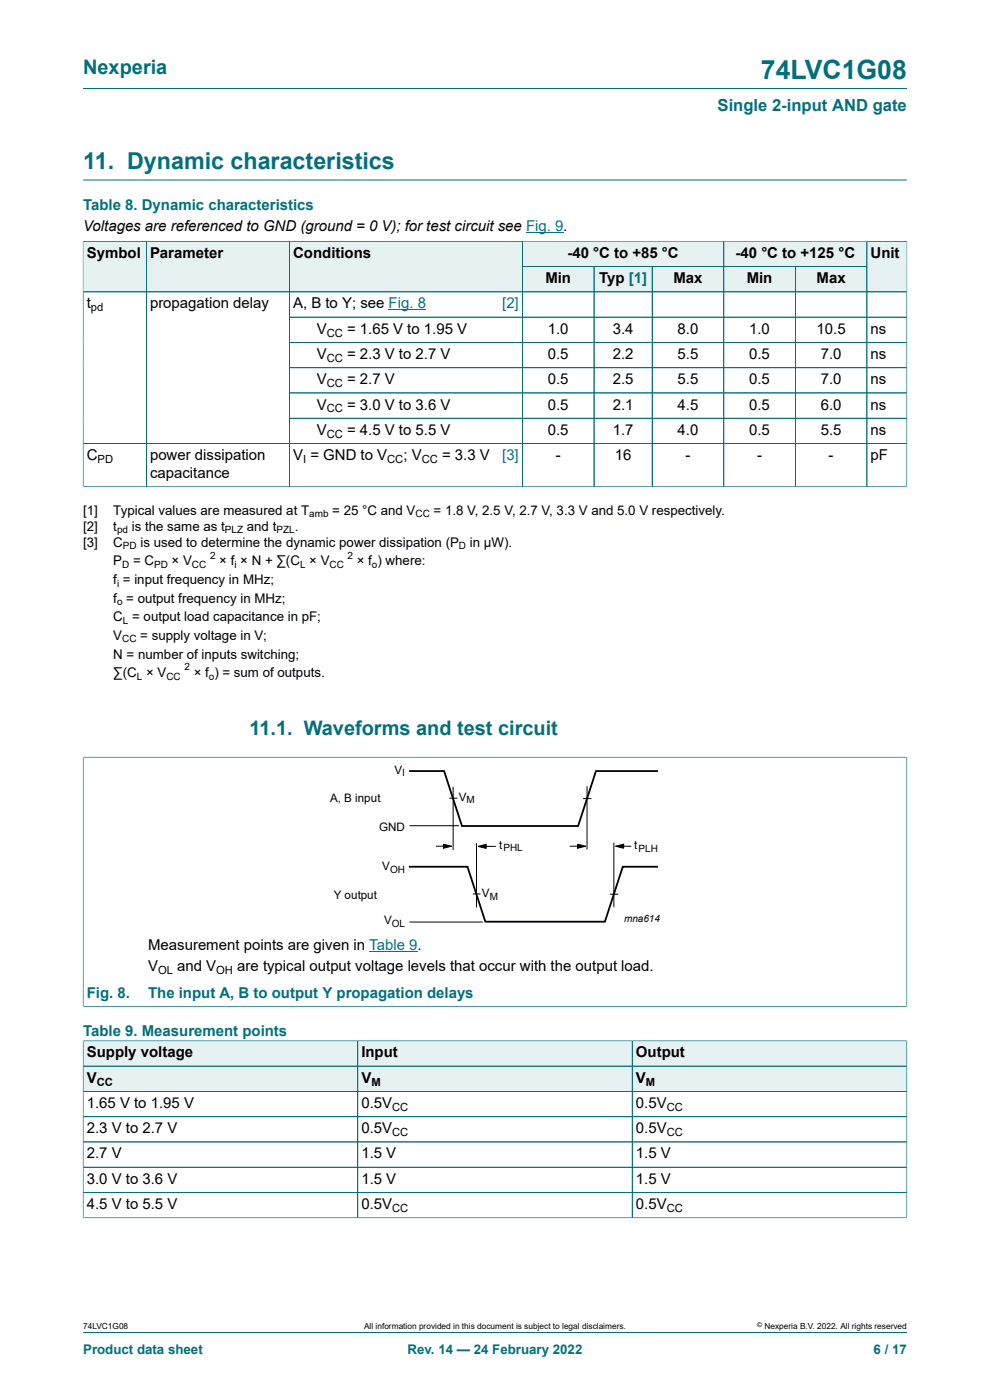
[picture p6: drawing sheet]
<svg xmlns="http://www.w3.org/2000/svg" width="210mm" height="297mm" viewBox="0 0 210 297" stroke-linecap="round" stroke-linejoin="round" font-family="sans-serif">
<defs><g id="words">
<text font-size="5.6" fill="#036f7b" x="161.4" y="16.8">74LVC1G08</text>
<text font-size="4.9" fill="#036f7b" x="17.6" y="35.9">11. Dynamic characteristics</text>
<g font-size="4.2" fill="#036f7b">
<text x="17.6" y="15.6">Nexperia</text>
<text x="52.9" y="156">11.1. Waveforms and test circuit</text>
</g>
<text font-size="3.5" fill="#036f7b" x="152.2" y="23.7">Single 2-input AND gate</text>
<g font-size="3.2" fill="#036f7b">
<text x="17.6" y="44.5">Table 8. Dynamic characteristics</text>
<text x="18.4" y="211.6">Fig. 8.</text>
<text x="31.4" y="211.6">The input A, B to output Y propagation delays</text>
<text x="17.6" y="219.7">Table 9. Measurement points</text>
</g>
<g font-size="3.2">
<text x="17.6" y="49.1">Voltages are referenced to GND (ground = 0 V); for test circuit see Fig. 9.</text>
<text x="18.4" y="54.7">Symbol</text>
<text x="31.8" y="54.7">Parameter</text>
<text x="62.2" y="54.7">Conditions</text>
<text x="120.4" y="54.7">-40 °C to +85 °C</text>
<text x="156" y="54.7">-40 °C to +125 °C</text>
<text x="184.7" y="54.7">Unit</text>
<text x="18.4" y="65.4">t</text>
<text x="31.8" y="65.4">propagation delay</text>
<text x="62.2" y="65.4">A, B to Y; see Fig. 8</text>
<text x="115.7" y="60.1">Min</text>
<text x="127.1" y="60.1">Typ [1]</text>
<text x="142.9" y="60.1">Max</text>
<text x="158.4" y="60.1">Min</text>
<text x="173.2" y="60.1">Max</text>
<text x="67.2" y="70.8">V</text>
<text x="73.6" y="70.8">= 1.65 V to 1.95 V</text>
<text x="116.2" y="70.8">1.0</text>
<text x="130" y="70.8">3.4</text>
<text x="143.7" y="70.8">8.0</text>
<text x="158.9" y="70.8">1.0</text>
<text x="173.2" y="70.8">10.5</text>
<text x="184.7" y="70.8">ns</text>
<text x="67.2" y="76.1">V</text>
<text x="73.6" y="76.1">= 2.3 V to 2.7 V</text>
<text x="116.2" y="76.1">0.5</text>
<text x="130" y="76.1">2.2</text>
<text x="143.7" y="76.1">5.5</text>
<text x="158.9" y="76.1">0.5</text>
<text x="174.1" y="76.1">7.0</text>
<text x="184.7" y="76.1">ns</text>
<text x="67.2" y="81.5">V</text>
<text x="73.6" y="81.5">= 2.7 V</text>
<text x="116.2" y="81.5">0.5</text>
<text x="130" y="81.5">2.5</text>
<text x="143.7" y="81.5">5.5</text>
<text x="158.9" y="81.5">0.5</text>
<text x="174.1" y="81.5">7.0</text>
<text x="184.7" y="81.5">ns</text>
<text x="67.2" y="86.9">V</text>
<text x="73.6" y="86.9">= 3.0 V to 3.6 V</text>
<text x="116.2" y="86.9">0.5</text>
<text x="130" y="86.9">2.1</text>
<text x="143.7" y="86.9">4.5</text>
<text x="158.9" y="86.9">0.5</text>
<text x="174.1" y="86.9">6.0</text>
<text x="184.7" y="86.9">ns</text>
<text x="67.2" y="92.2">V</text>
<text x="73.6" y="92.2">= 4.5 V to 5.5 V</text>
<text x="116.2" y="92.2">0.5</text>
<text x="130" y="92.2">1.7</text>
<text x="143.7" y="92.2">4.0</text>
<text x="158.9" y="92.2">0.5</text>
<text x="174.1" y="92.2">5.5</text>
<text x="184.7" y="92.2">ns</text>
<text x="18.4" y="97.6">C</text>
<text x="31.8" y="97.6">power dissipation</text>
<text x="31.8" y="101.4">capacitance</text>
<text x="62.2" y="97.6">V = GND to V</text>
<text x="85.6" y="97.6">; V</text>
<text x="93.8" y="97.6">= 3.3 V</text>
<text x="117.9" y="97.6">-</text>
<text x="130.4" y="97.6">16</text>
<text x="145.4" y="97.6">-</text>
<text x="160.6" y="97.6">-</text>
<text x="175.8" y="97.6">-</text>
<text x="184.7" y="97.6">pF</text>
<text x="31.4" y="201.6">Measurement points are given in Table 9.</text>
<text x="31.4" y="206">V</text>
<text x="37.6" y="206">and V</text>
<text x="50.3" y="206">are typical output voltage levels that occur with the output load.</text>
<text x="18.4" y="224.3">Supply voltage</text>
<text x="76.7" y="224.3">Input</text>
<text x="134.9" y="224.3">Output</text>
<text x="18.4" y="229.7">V</text>
<text x="76.7" y="229.7">V</text>
<text x="134.9" y="229.7">V</text>
<text x="18.4" y="235">1.65 V to 1.95 V</text>
<text x="76.7" y="235">0.5V</text>
<text x="134.9" y="235">0.5V</text>
<text x="18.4" y="240.4">2.3 V to 2.7 V</text>
<text x="18.4" y="245.8">2.7 V</text>
<text x="76.7" y="240.4">0.5V</text>
<text x="76.7" y="245.8">1.5 V</text>
<text x="134.9" y="240.4">0.5V</text>
<text x="134.9" y="245.8">1.5 V</text>
<text x="18.4" y="251.1">3.0 V to 3.6 V</text>
<text x="76.7" y="251.1">1.5 V</text>
<text x="134.9" y="251.1">1.5 V</text>
<text x="18.4" y="256.5">4.5 V to 5.5 V</text>
<text x="76.7" y="256.5">0.5V</text>
<text x="134.9" y="256.5">0.5V</text>
</g>
<g font-size="3.2" fill="#00f">
<text x="106.5" y="65.4">[2]</text>
<text x="106.5" y="97.6">[3]</text>
</g>
<g font-size="2.8">
<text x="17.6" y="109.2">[1]</text>
<text x="17.6" y="112.6">[2]</text>
<text x="24" y="109.2">Typical values are measured at T</text>
<text x="24" y="112.6">t</text>
<text x="28" y="112.6">is the same as t</text>
<text x="52.4" y="112.6">and t</text>
<text x="62.5" y="112.6">.</text>
<text x="70.5" y="109.2">= 25 °C and V</text>
<text x="92" y="109.2">= 1.8 V, 2.5 V, 2.7 V, 3.3 V and 5.0 V respectively.</text>
<text x="17.6" y="116">[3]</text>
<text x="24" y="116">C</text>
<text x="24" y="119.9">P</text>
<text x="28.2" y="119.9">= C</text>
<text x="29.8" y="116">is used to determine the dynamic power dissipation (P</text>
<text x="36.4" y="119.9">× V</text>
<text x="46.5" y="119.9">× f × N + ∑(C × V</text>
<text x="75.7" y="119.9">× f ) where:</text>
<text x="99.7" y="116">in μW).</text>
<text x="24" y="123.9">f = input frequency in MHz;</text>
<text x="24" y="127.8">f = output frequency in MHz;</text>
<text x="24" y="131.8">C = output load capacitance in pF;</text>
<text x="24" y="135.7">V</text>
<text x="29.8" y="135.7">= supply voltage in V;</text>
<text x="24" y="139.7">N = number of inputs switching;</text>
<text x="24" y="143.7">∑(C × V</text>
<text x="41.1" y="143.7">× f ) = sum of outputs.</text>
</g>
<g font-size="2.8" fill="#036f7b">
<text x="17.6" y="287.2">Product data sheet</text>
<text x="86.4" y="287.2">Rev. 14 — 24 February 2022</text>
<text x="185.3" y="287.2">6 / 17</text>
</g>
<g font-size="2.5">
<text x="83.7" y="164.2">V</text>
<text x="70" y="170.1">A, B input</text>
<text x="97.3" y="169.9">V</text>
<text x="80.4" y="176.2">GND</text>
<text x="81.1" y="184.6">V</text>
<text x="105.9" y="180.1">t</text>
<text x="134.5" y="180.2">t</text>
<text x="70.8" y="190.6">Y output</text>
<text x="102.2" y="190.3">V</text>
<text x="81.5" y="196.1">V</text>
</g>
<g font-size="2.4">
<text x="19.3" y="66">pd</text>
<text x="69.3" y="71.4">CC</text>
<text x="69.3" y="76.8">CC</text>
<text x="69.3" y="82.1">CC</text>
<text x="69.3" y="87.5">CC</text>
<text x="69.3" y="92.9">CC</text>
<text x="20.7" y="98.2">PD</text>
<text x="64.3" y="98.2">I</text>
<text x="82.1" y="98.2">CC</text>
<text x="89.4" y="98.2">CC</text>
<text x="33.5" y="206.7">OL</text>
<text x="45.9" y="206.7">OH</text>
<text x="20.5" y="230.3">CC</text>
<text x="78.8" y="230.3">M</text>
<text x="137" y="230.3">M</text>
<text x="83.2" y="235.7">CC</text>
<text x="141.4" y="235.7">CC</text>
<text x="83.2" y="241">CC</text>
<text x="141.4" y="241">CC</text>
<text x="83.2" y="257.1">CC</text>
<text x="141.4" y="257.1">CC</text>
</g>
<g font-size="2.1">
<text x="24.8" y="113.2">pd</text>
<text x="47.7" y="113.2">PLZ</text>
<text x="58.6" y="113.2">PZL</text>
<text x="65.6" y="109.8">amb</text>
<text x="88.1" y="109.8">CC</text>
<text x="26.1" y="116.5">PD</text>
<text x="44.6" y="118.5">2</text>
<text x="73.7" y="118.5">2</text>
<text x="97.4" y="116.5">D</text>
<text x="24.8" y="124.4">i</text>
<text x="25.9" y="120.5">D</text>
<text x="32.7" y="120.5">PD</text>
<text x="40.7" y="120.5">CC</text>
<text x="49.7" y="120.5">i</text>
<text x="63.6" y="120.5">L</text>
<text x="69.9" y="120.5">CC</text>
<text x="78.9" y="120.5">o</text>
<text x="24.8" y="128.4">o</text>
<text x="25.9" y="136.3">CC</text>
<text x="26.1" y="132.3">L</text>
<text x="39.1" y="142.2">2</text>
<text x="29" y="144.2">L</text>
<text x="35.3" y="144.2">CC</text>
<text x="44.3" y="144.2">o</text>
<text x="85.3" y="164.7">I</text>
<text x="99" y="170.4">M</text>
<text x="82.7" y="185.1">OH</text>
<text x="106.8" y="180.5">PHL</text>
<text x="135.4" y="180.7">PLH</text>
<text x="103.9" y="190.8">M</text>
<text x="83.1" y="196.6">OL</text>
<text x="132.4" y="195.6">mna614</text>
</g>
<g font-size="1.8">
<text x="17.6" y="282">74LVC1G08</text>
<text x="77.2" y="282">All information provided in this document is subject to legal disclaimers.</text>
<text x="162.2" y="282">Nexperia B.V. 2022. All rights reserved</text>
</g>
<text font-size="1.4" x="160.6" y="281.6">©</text>
</g></defs>
<path d="M17.6 18.8h174.8M17.6 38.2h174.8M110.8 51.2h42.7v5.4h-42.7z" fill="none" stroke="#036f7b" stroke-width=".21"/>
<path d="M111.6 49.4h7.9" fill="none" stroke="#00f" stroke-width=".21"/>
<path d="M110.9 51.3h42.6v5.2h-42.6z" fill="#e6f1f2"/>
<path d="M153.5 51.2h30.4v5.4h-30.4z" fill="none" stroke="#036f7b" stroke-width=".21"/>
<path d="M153.6 51.3h30.2v5.2h-30.2z" fill="#e6f1f2"/>
<path d="M17.6 51.1v10.8h13.4v-10.7h-13.4" fill="none" stroke="#036f7b" stroke-width=".21"/>
<path d="M17.7 51.3h13.3v10.6h-13.3z" fill="#e6f1f2"/>
<path d="M31 51.2h30.4v10.7h-30.4z" fill="none" stroke="#036f7b" stroke-width=".21"/>
<path d="M31.1 51.3h30.2v10.6h-30.2z" fill="#e6f1f2"/>
<path d="M106.9 51.2h-45.5v10.7h45.5" fill="none" stroke="#036f7b" stroke-width=".21"/>
<path d="M61.5 51.3h45.4v10.6h-45.4z" fill="#e6f1f2"/>
<path d="M106.9 51.2h3.9v10.7h-3.9" fill="none" stroke="#036f7b" stroke-width=".21"/>
<g fill="#e6f1f2">
<path d="M106.9 51.3h3.9v10.6h-3.9z"/>
<path d="M110.9 56.6h15v5.3h-15z"/>
</g>
<path d="M110.8 56.6h15.2v5.3h-15.2z" fill="none" stroke="#036f7b" stroke-width=".21"/>
<path d="M126.1 56.6h12.2v5.3h-12.2z" fill="#e6f1f2"/>
<path d="M126 56.6h12.4v5.3h-12.4z" fill="none" stroke="#036f7b" stroke-width=".21"/>
<path d="M138.4 56.6h15.1v5.3h-15.1z" fill="#e6f1f2"/>
<path d="M138.4 56.6h15.1v5.3h-15.1z" fill="none" stroke="#036f7b" stroke-width=".21"/>
<path d="M153.6 56.6h15v5.3h-15z" fill="#e6f1f2"/>
<path d="M153.5 56.6h15.2v5.3h-15.2z" fill="none" stroke="#036f7b" stroke-width=".21"/>
<path d="M168.8 56.6h15v5.3h-15z" fill="#e6f1f2"/>
<path d="M192.4 51.1v10.8h-23.7v-5.3h15.2M192.4 51.2h-8.5v10.7" fill="none" stroke="#036f7b" stroke-width=".21"/>
<path d="M184 51.3h8.3v10.6h-8.3z" fill="#e6f1f2"/>
<g fill="none" stroke="#036f7b" stroke-width=".21">
<path d="M17.6 51.3v52M17.7 51.2h174.6M31 51.3v52M61.4 51.3v52M110.8 51.3v52M110.9 56.6h72.9M126 56.6v46.7M138.4 56.6v46.7M153.5 51.3v52M168.7 56.6v46.7M183.9 51.3v52M192.4 51.3v52"/>
<path d="M17.6 61.9h174.8M61.4 67.3h131M61.4 72.6h131M61.4 78h131M17.6 94.1h174.8M61.4 83.4h131M61.4 88.7h131M17.6 103.3h174.8M17.6 160.6h174.8M17.6 160.6v52.9M192.4 160.6v52.9M17.6 213.5h174.8"/>
</g>
<path d="M82.4 65.8h8M78.3 201.9h10.3" fill="none" stroke="#00f" stroke-width=".21"/>
<path d="M86.8 163.6h7.4l3.8 11.6h24.6l3.8-11.6h13.2M86.7 183.9h12.5l3.8 11.6h25.3l3.8-11.6h7.5" fill="none" stroke="#000" stroke-width=".38"/>
<g fill="none" stroke="#000" stroke-width=".21">
<path d="M86.9 175.2h10.5M92.5 179.5h2.5M94.1 179.1l1.7 .4-1.7 .5zM95.3 169.3h1.7M96.1 166.9v13.4M101.1 178.9v13.6M101.4 179.6l1.7-.5v.9zM102.1 179.6h3.1M120.8 179.5h2.7M122.5 179.1l1.7 .4-1.7 .5zM123.7 169.4h1.8M124.5 166.8v13.4"/>
<path d="M130.2 178.8v13.6M130.6 179.5l1.7-.4v.9zM131.3 179.5h2.6M86.9 195.6h15.5M100.3 189.6h1.6M129.4 189.7h1.7"/>
</g>
<path d="M94.1 179.1l1.7 .4-1.7 .5zM101.4 179.6l1.7-.5v.9zM122.5 179.1l1.7 .4-1.7 .5zM130.6 179.5l1.7-.4v.9z" fill="#000"/>
<path d="M17.7 220.9h58.1v5.2h-58.1z" fill="#e6f1f2"/>
<path d="M17.6 220.7v5.5h58.3v-5.4h-58.3" fill="none" stroke="#036f7b" stroke-width=".21"/>
<path d="M75.9 220.9h58.1v5.2h-58.1z" fill="#e6f1f2"/>
<path d="M75.9 220.8h58.2v5.4h-58.2z" fill="none" stroke="#036f7b" stroke-width=".21"/>
<path d="M134.2 220.9h58.1v5.2h-58.1z" fill="#e6f1f2"/>
<path d="M192.4 220.7v5.5h-58.3v-5.4h58.3" fill="none" stroke="#036f7b" stroke-width=".21"/>
<path d="M17.7 226.2h58.1v5.3h-58.1z" fill="#e6f1f2"/>
<path d="M17.6 226.2h58.3v5.3h-58.3z" fill="none" stroke="#036f7b" stroke-width=".21"/>
<path d="M75.9 226.2h58.1v5.3h-58.1z" fill="#e6f1f2"/>
<path d="M75.9 226.2h58.2v5.3h-58.2z" fill="none" stroke="#036f7b" stroke-width=".21"/>
<path d="M134.2 226.2h58.1v5.3h-58.1z" fill="#e6f1f2"/>
<g fill="none" stroke="#036f7b" stroke-width=".21">
<path d="M17.6 231.5h174.8M17.6 236.9h174.8M17.6 220.9v37.5M17.7 226.2h174.7M17.7 220.8h174.6M75.9 220.9v37.4M134.1 220.9v37.4M192.4 220.9v37.5M17.6 258.3h174.8M17.6 242.3h174.8M17.6 247.6h174.8M17.6 253h174.8"/>
<path d="M17.6 282.6h174.8"/>
</g>
<use href="#words"/>
</svg>
